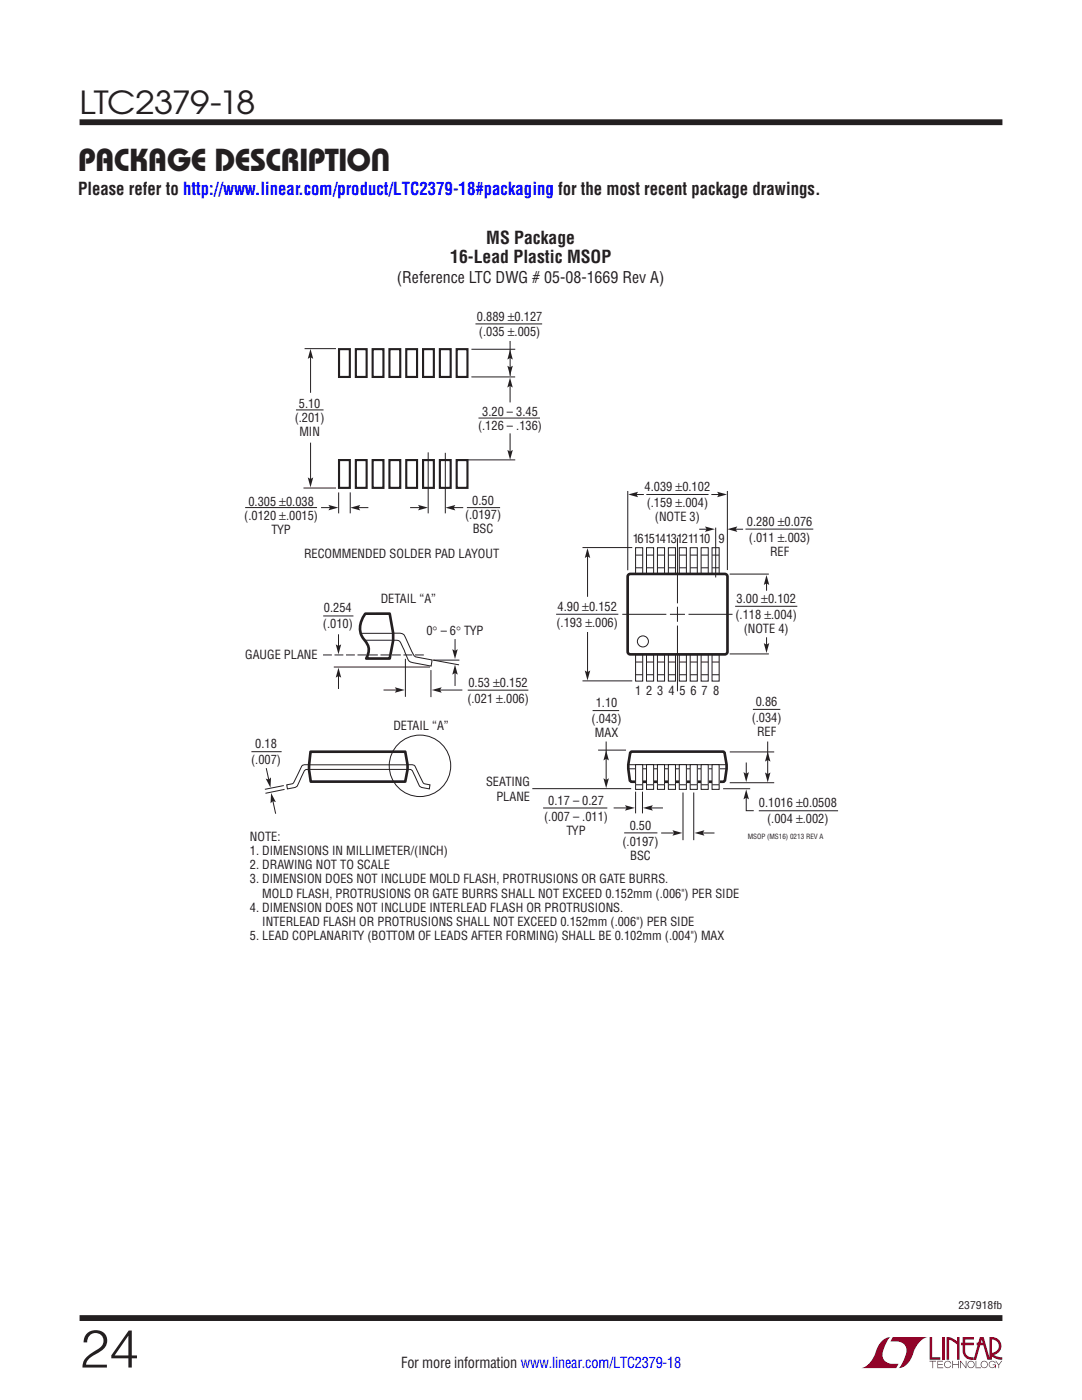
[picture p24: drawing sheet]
<svg xmlns="http://www.w3.org/2000/svg" width="216mm" height="279mm" viewBox="0 0 216 279" stroke-linecap="round" stroke-linejoin="round" font-family="sans-serif">
<defs><g id="words">
<text font-size="10.6" fill="#231f20" x="15.9" y="272.9">24</text>
<g font-size="6.3" fill="#231f20">
<text x="15.9" y="22.8">LTC2379-18</text>
<text x="15.6" y="34.1">PACKAGE DESCRIPTION</text>
</g>
<g font-size="3.5" fill="#231f20">
<text x="15.6" y="38.8">Please refer to http://www.linear.com/product/LTC2379-18#packaging for the most recent package drawings.</text>
<text x="89.8" y="52.6">16-Lead Plastic MSOP</text>
<text x="97" y="48.7">MS Package</text>
</g>
<text font-size="3.2" fill="#231f20" x="79.2" y="56.5">(Reference LTC DWG # 05-08-1669 Rev A)</text>
<text font-size="3" fill="#231f20" x="80.1" y="273.1">For more information www.linear.com/LTC2379-18</text>
<g font-size="2.5" fill="#231f20">
<text x="95.2" y="64.1">0.889 ±0.127</text>
<text x="95.6" y="67">(.035 ±.005)</text>
<text x="59.6" y="81.4">5.10</text>
<text x="96.2" y="83">3.20 – 3.45</text>
<text x="58.8" y="84.2">(.201)</text>
<text x="59.7" y="87">MIN</text>
<text x="95.4" y="85.8">(.126 – .136)</text>
<text x="49.6" y="100.9">0.305 ±0.038</text>
<text x="94.2" y="100.8">0.50</text>
<text x="128.6" y="98">4.039 ±0.102</text>
<text x="129" y="101.2">(.159 ±.004)</text>
<text x="48.7" y="103.7">(.0120 ±.0015)</text>
<text x="54.2" y="106.5">TYP</text>
<text x="92.8" y="103.6">(.0197)</text>
<text x="94.3" y="106.5">BSC</text>
<text x="130.7" y="104">(NOTE 3)</text>
<text x="149" y="104.9">0.280 ±0.076</text>
<text x="60.7" y="111.4">RECOMMENDED SOLDER PAD LAYOUT</text>
<text x="126.2" y="108.4">16151413121110</text>
<text x="143.3" y="108.4">9</text>
<text x="149.4" y="108.1">(.011 ±.003)</text>
<text x="153.6" y="110.9">REF</text>
<text x="64.4" y="125.4">(.010)</text>
<text x="64.6" y="122.2">0.254</text>
<text x="76" y="120.4">DETAIL “A”</text>
<text x="111" y="125.1">(.193 ±.006)</text>
<text x="111.3" y="121.9">4.90 ±0.152</text>
<text x="146.8" y="123.5">(.118 ±.004)</text>
<text x="147" y="120.3">3.00 ±0.102</text>
<text x="48.9" y="131.6">GAUGE PLANE</text>
<text x="85.1" y="126.7">0° – 6° TYP</text>
<text x="148.4" y="126.3">(NOTE 4)</text>
<text x="93.5" y="137.1">0.53 ±0.152</text>
<text x="93.3" y="140.2">(.021 ±.006)</text>
<text x="118.9" y="141.1">1.10</text>
<text x="126.7" y="138.6">1 2 3 4 5 6 7 8</text>
<text x="150.8" y="140.9">0.86</text>
<text x="50.9" y="149.3">0.18</text>
<text x="78.5" y="145.7">DETAIL “A”</text>
<text x="118" y="144.3">(.043)</text>
<text x="118.7" y="147.1">MAX</text>
<text x="150" y="144.1">(.034)</text>
<text x="151.1" y="146.9">REF</text>
<text x="50.1" y="152.5">(.007)</text>
<text x="97" y="156.9">SEATING</text>
<text x="99.1" y="159.8">PLANE</text>
<text x="109.4" y="160.7">0.17 – 0.27</text>
<text x="151.4" y="161.1">0.1016 ±0.0508</text>
<text x="49.9" y="167.8">NOTE:</text>
<text x="108.6" y="163.8">(.007 – .011)</text>
<text x="113" y="166.7">TYP</text>
<text x="125.6" y="165.6">0.50</text>
<text x="153.1" y="164.3">(.004 ±.002)</text>
<text x="49.9" y="170.7">1. DIMENSIONS IN MILLIMETER/(INCH)</text>
<text x="49.9" y="173.5">2. DRAWING NOT TO SCALE</text>
<text x="124.2" y="168.8">(.0197)</text>
<text x="125.7" y="171.6">BSC</text>
<text x="49.9" y="176.3">3. DIMENSION DOES NOT INCLUDE MOLD FLASH, PROTRUSIONS OR GATE BURRS.</text>
<text x="52.3" y="179.1">MOLD FLASH, PROTRUSIONS OR GATE BURRS SHALL NOT EXCEED 0.152mm (.006&quot;) PER SIDE</text>
<text x="49.9" y="181.9">4. DIMENSION DOES NOT INCLUDE INTERLEAD FLASH OR PROTRUSIONS.</text>
<text x="52.3" y="184.8">INTERLEAD FLASH OR PROTRUSIONS SHALL NOT EXCEED 0.152mm (.006&quot;) PER SIDE</text>
<text x="49.9" y="187.6">5. LEAD COPLANARITY (BOTTOM OF LEADS AFTER FORMING) SHALL BE 0.102mm (.004&quot;) MAX</text>
</g>
<text font-size="2.1" fill="#231f20" x="191.2" y="261.2">237918fb</text>
<text font-size="1.4" fill="#231f20" x="149.2" y="167.4">MSOP (MS16) 0213 REV A</text>
</g></defs>
<g fill="#900126">
<path d="M185.5 266.8h.5v4.1h1.6v.5h-2.1z"/>
<path d="M176.2 267.4l1-.5h.5h-.1a6.2 6.2 0 0 0-1.4 4 2.58 2.58 0 0 0 3.1 1.3l-.5 .8h-6.9a4.9 4.9 0 0 0 3-3.8l.4-.7z"/>
<path d="M178.1 266.9h7a4.9 4.9 0 0 0-3.1 3.7 3.2 3.2 0 0 1-2.7 2.4h.1a6.2 6.2 0 0 0 1.4-4.1 2.58 2.58 0 0 0-3.1-1.2z"/>
<path d="M188 266.8h.5v4.6h-.5z"/>
<path d="M188.9 266.8l1 .2 1.1 .7v-.9h.5v4.6h-.5v-3.1l-1.6-.9v4h-.5z"/>
<path d="M185.5 271.6h1.3v.1h-.6v1.3h-.1v-1.3h-.6z"/>
<path d="M187 271.6h1.2v.1h-1v.5h.9v.2h-.9v.5h1v.1h-1.2z"/>
<path d="M190 271.6h.2v.6h1v-.6h.1v1.4h-.1v-.6h-1v.6h-.2z"/>
<path d="M191.6 271.6h.1l1 1.2v-1.2h.1v1.4l-1.1-1.2v1.2h-.1z"/>
<path d="M194.7 271.6h.1v1.3h.9v.1h-1z"/>
<path d="M198.6 271.6h.2l.5 .7 .5-.7h.2l-.6 .8v.6h-.2v-.6z"/>
<path d="M192.1 266.8h2.2v.5h-1.7v.7h1.7v.5h-1.7v1.1a1.32 1.32 0 0 0 1.7 1.3v.5l1.2-4.6h.8l1.1 4.1v-4.1a1.84 1.84 0 0 1 2.4 1.4 1.84 1.84 0 0 1-1.5 2.2l.8 .4 .9 .1v.5l-1.2-.2-1-.6v-.6a1.34 1.34 0 0 0 1.5-1.2 1.34 1.34 0 0 0-1.4-1.5v4.1h-.9l-.8-2.9h-1.3v-.5h1.2l-.2-.7-1.1 4.1a2.06 2.06 0 0 1-2.7-1.3v-1.6h-.4v-.5h.4z"/>
<path d="M193.2 271.8a.72 .72 0 0 1 1.2 .1 .72 .72 0 0 1-.4 1.1 .72 .72 0 0 1-1-.7h.2a.59 .59 0 0 0 .8 .5 .59 .59 0 0 0 .2-.9 .59 .59 0 0 0-1 .2v.2h-.2z"/>
<path d="M195.9 271.8a.72 .72 0 0 1 1.1 .1 .72 .72 0 0 1-.4 1.1 .72 .72 0 0 1-.9-.7h.1a.59 .59 0 0 0 .8 .5 .59 .59 0 0 0 .2-.9 .59 .59 0 0 0-.9 .2l-.1 .2h-.1z"/>
<path d="M197.5 271.8a.72 .72 0 0 1 1.2 .2h-.2a.59 .59 0 0 0-.9-.1 .59 .59 0 0 0 .1 .9 .59 .59 0 0 0 .9-.4h-.5v-.1h.6v.7h-.1v-.3a.73 .73 0 0 1-1.1 .2 .73 .73 0 0 1 0-1.1z"/>
<path d="M188.6 271.8a.71 .71 0 0 1 1.2 .3h-.1a.59 .59 0 0 0-.9-.3 .59 .59 0 0 0-.1 1 .59 .59 0 0 0 1-.3h.1a.73 .73 0 0 1-1.1 .4 .73 .73 0 0 1-.1-1.1z"/>
</g>
<path d="M15.9 24.4h184.1M15.9 263h184.1" fill="none" stroke="#231f20" stroke-width="1.2" stroke-linecap="butt"/>
<path d="M93.3 137.7h12.1" fill="none" stroke="#231f20" stroke-width=".2"/>
<path d="M62 150h18.9l.4 2.6v1l-.4 2.4h-18.9l-.3-2.4z" fill="#fff"/>
<path d="M62 150h18.9l.4 2.6v1l-.4 2.4h-18.9l-.3-2.4z" fill="none" stroke="#231f20" stroke-width=".53"/>
<g fill="none" stroke="#231f20" stroke-width=".2">
<path d="M80.9 131.5v7.6M86 133.7v5.4M87.7 137.7h4.6M50.2 150h6M56.6 156.8l-3.7 .7M56.8 157.5l-3.8 .8M61.7 152.6h19.6M61.7 152.6a1.65 1.65 0 0 0-1.5 .3l-1.4 2.9a.96 .96 0 0 1-1.1 .7l-.5 .1 .1 .8 1.2-.2a1.04 1.04 0 0 0 1.1-.9l1-2.2a.85 .85 0 0 1 1.1-.5M81.3 152.6a1.65 1.65 0 0 1 1.5 .3l1.4 2.9a.96 .96 0 0 0 1.1 .7l.5 .1-.1 .8-1.2-.2a1.04 1.04 0 0 1-1.1-.9l-1-2.2a.85 .85 0 0 0-1.1-.5h-19.8M106.2 157.4h19.7M118.2 141.8h5.3M119.3 149.7h5.6"/>
<path d="M120.9 148v7.8M125.4 152.6h19.6M125.4 153.4h19.6M126.8 158v4.3M128.2 158v4.3M136.3 158.2v9.5M138.4 158.2v9.5M144.3 157.4h5.4M145.6 156.2h8.9M150.2 141.6h5.5M108.4 161.3h12.8M124.5 166.2h6.7"/>
</g>
<path d="M86.1 137.7l2-.5-.3 .5 .3 .5z" fill="#231f20"/>
<path d="M76.5 137.7h2.8" fill="none" stroke="#231f20" stroke-width=".2"/>
<path d="M78.8 137.2l2 .5-2 .5 .3-.5z" fill="#231f20"/>
<path d="M53.1 153.3l.6 2.4" fill="none" stroke="#231f20" stroke-width=".2"/>
<path d="M53 155.4l.6 .2 .5-.5-.1 2.1z" fill="#231f20"/>
<path d="M54.4 159.7l.6 2.7" fill="none" stroke="#231f20" stroke-width=".2"/>
<g fill="#231f20">
<path d="M54.1 158.3l.9 1.8-.6-.2-.4 .4z"/>
<path d="M120.4 155.3l.6 .3 .5-.3-.5 2z"/>
<path d="M121 149.8l.5 2-.5-.4-.6 .4z"/>
</g>
<path d="M153.2 148v6.7" fill="none" stroke="#231f20" stroke-width=".2"/>
<g fill="#231f20">
<path d="M152.6 154.2l.6 .3 .5-.3-.5 1.9z"/>
<path d="M153.2 150l.5 2-.5-.3-.6 .3z"/>
</g>
<path d="M129.8 161.2h2.5" fill="none" stroke="#231f20" stroke-width=".2"/>
<path d="M128.3 161.2l2-.5-.4 .5 .4 .6z" fill="#231f20"/>
<path d="M122.4 161.2h2.8" fill="none" stroke="#231f20" stroke-width=".2"/>
<path d="M124.7 160.7l2 .5-2 .6 .3-.6z" fill="#231f20"/>
<path d="M140.1 166.2h2.5" fill="none" stroke="#231f20" stroke-width=".2"/>
<path d="M138.6 166.2l2-.5-.4 .5 .4 .6z" fill="#231f20"/>
<path d="M131.9 166.2h2.8" fill="none" stroke="#231f20" stroke-width=".2"/>
<path d="M134.2 165.7l2 .5-2 .6 .3-.6z" fill="#231f20"/>
<path d="M148.9 152.2v2.3" fill="none" stroke="#231f20" stroke-width=".2"/>
<path d="M148.4 154.1l.5 .3 .5-.3-.5 2z" fill="#231f20"/>
<path d="M148.9 159.1v2.7h1.5" fill="none" stroke="#231f20" stroke-width=".2"/>
<path d="M148.9 157.5l.5 2-.5-.3-.5 .3z" fill="#231f20"/>
<path d="M125.8 150.2l.3-.2h18.1l.4 .2a8.8 8.8 0 0 1-.1 5.8h-18.4l-.4-.2a10.4 10.4 0 0 1 .1-5.6z" fill="none" stroke="#231f20" stroke-width=".53"/>
<g fill="none" stroke="#231f20" stroke-width=".2">
<path d="M126.8 109.3h1.4v5.3h-1.4zM126.8 110.8h1.4M126.8 113.3h1.4M129 109.3h1.4v5.3h-1.4zM129 110.8h1.4M129 113.3h1.4M131.2 109.3h1.4v5.3h-1.4zM131.2 110.8h1.4M131.2 113.3h1.4M133.4 109.3h1.4v5.3h-1.4zM133.4 110.8h1.4M133.4 113.3h1.4"/>
<path d="M135.5 109.3h1.5v5.3h-1.5zM135.6 110.8h1.3M135.6 113.3h1.3M137.7 109.3h1.4v5.3h-1.4zM137.7 110.8h1.4M137.7 113.3h1.4M139.9 109.3h1.4v5.3h-1.4zM139.9 110.8h1.4M139.9 113.3h1.4M142.1 109.3h1.4v5.3h-1.4zM142.1 110.8h1.4M142.1 113.3h1.4"/>
<path d="M126.8 130.6h1.4v5.3h-1.4zM126.8 132.1h1.4M126.8 134.7h1.4M129 130.6h1.4v5.3h-1.4zM129 132.1h1.4M129 134.7h1.4M131.2 130.6h1.4v5.3h-1.4zM131.2 132.1h1.4M131.2 134.7h1.4M133.4 130.6h1.4v5.3h-1.4zM133.4 132.1h1.4M133.4 134.7h1.4"/>
<path d="M135.5 130.6h1.5v5.3h-1.5zM135.6 132.1h1.3M135.6 134.7h1.3M137.7 130.6h1.4v5.3h-1.4zM137.7 132.1h1.4M137.7 134.7h1.4M139.9 130.6h1.4v5.3h-1.4zM139.9 132.1h1.4M139.9 134.7h1.4M142.1 130.6h1.4v5.3h-1.4zM142.1 132.1h1.4M142.1 134.7h1.4"/>
</g>
<path d="M126.8 152.6h1.4v4.9h-1.4z" fill="#fff"/>
<path d="M126.8 152.6h1.4v4.9h-1.4z" fill="none" stroke="#231f20" stroke-width=".2"/>
<path d="M126.8 156.6h1.4z" fill="#fff"/>
<path d="M126.8 156.6h1.4" fill="none" stroke="#231f20" stroke-width=".2"/>
<path d="M142.1 152.6h1.4v4.9h-1.4z" fill="#fff"/>
<path d="M142.1 152.6h1.4v4.9h-1.4z" fill="none" stroke="#231f20" stroke-width=".2"/>
<path d="M142.1 156.6h1.4z" fill="#fff"/>
<path d="M142.1 156.6h1.4" fill="none" stroke="#231f20" stroke-width=".2"/>
<path d="M139.9 152.6h1.4v4.9h-1.4z" fill="#fff"/>
<path d="M139.9 152.6h1.4v4.9h-1.4z" fill="none" stroke="#231f20" stroke-width=".2"/>
<path d="M139.9 156.6h1.4z" fill="#fff"/>
<path d="M139.9 156.6h1.4" fill="none" stroke="#231f20" stroke-width=".2"/>
<path d="M137.7 152.6h1.4v4.9h-1.4z" fill="#fff"/>
<path d="M137.7 152.6h1.4v4.9h-1.4z" fill="none" stroke="#231f20" stroke-width=".2"/>
<path d="M137.7 156.6h1.4z" fill="#fff"/>
<path d="M137.7 156.6h1.4" fill="none" stroke="#231f20" stroke-width=".2"/>
<path d="M135.5 152.6h1.5v4.9h-1.5z" fill="#fff"/>
<path d="M135.5 152.6h1.5v4.9h-1.5z" fill="none" stroke="#231f20" stroke-width=".2"/>
<path d="M135.6 156.6h1.3z" fill="#fff"/>
<path d="M135.6 156.6h1.3" fill="none" stroke="#231f20" stroke-width=".2"/>
<path d="M133.4 152.6h1.4v4.9h-1.4z" fill="#fff"/>
<path d="M133.4 152.6h1.4v4.9h-1.4z" fill="none" stroke="#231f20" stroke-width=".2"/>
<path d="M133.4 156.6h1.4z" fill="#fff"/>
<path d="M133.4 156.6h1.4" fill="none" stroke="#231f20" stroke-width=".2"/>
<path d="M131.2 152.6h1.4v4.9h-1.4z" fill="#fff"/>
<path d="M131.2 152.6h1.4v4.9h-1.4z" fill="none" stroke="#231f20" stroke-width=".2"/>
<path d="M131.2 156.6h1.4z" fill="#fff"/>
<path d="M131.2 156.6h1.4" fill="none" stroke="#231f20" stroke-width=".2"/>
<path d="M129 152.6h1.4v4.9h-1.4z" fill="#fff"/>
<path d="M129 152.6h1.4v4.9h-1.4z" fill="none" stroke="#231f20" stroke-width=".2"/>
<path d="M129 156.6h1.4z" fill="#fff"/>
<path d="M64.5 122.9h6M129 156.6h1.4M145.6 150.1h8.9" fill="none" stroke="#231f20" stroke-width=".2"/>
<path d="M72.9 122.5h4.9l.7 3.9v1.4l-.7 3.6h-4.7a3.1 3.1 0 0 0-.7-4.1 4.3 4.3 0 0 1 .5-4.8z" fill="#fff"/>
<path d="M72.9 122.5h4.9l.7 3.9v1.4l-.7 3.6h-4.7a3.1 3.1 0 0 0-.7-4.1 4.3 4.3 0 0 1 .5-4.8z" fill="none" stroke="#231f20" stroke-width=".53"/>
<path d="M67.5 126.6v2.4M72.1 126.4h6.4M78.5 126.4h1.4a1.25 1.25 0 0 1 1.1 1.1l1.3 2.8a1.23 1.23 0 0 0 1.4 .9l2.5 .5-.2 1.2-2.8-.5a2.07 2.07 0 0 1-1.8-.9l-1.1-2.5a1.4 1.4 0 0 0-1.9-1.2h-5.6" fill="none" stroke="#231f20" stroke-width=".2"/>
<path d="M67 128.6l.5 .3 .6-.3-.6 2z" fill="#231f20"/>
<path d="M67.5 134.8v2.7" fill="none" stroke="#231f20" stroke-width=".2"/>
<path d="M67.5 133.3l.6 1.9-.6-.3-.5 .3z" fill="#231f20"/>
<path d="M66.6 133.1h19.2M86.4 131.7h5.3M86.5 131.7l5.1 1M90.8 127.5v2.5" fill="none" stroke="#231f20" stroke-width=".2"/>
<path d="M84.6 130.7h-20.5" fill="none" stroke="#231f20" stroke-width=".2" stroke-dasharray="1.8 .5" stroke-linecap="butt"/>
<path d="M90.2 129.6l.6 .3 .5-.3-.5 1.9z" fill="#231f20"/>
<path d="M90.8 134.2v2.7" fill="none" stroke="#231f20" stroke-width=".2"/>
<path d="M90.8 132.7l.5 1.9-.5-.3-.6 .3z" fill="#231f20"/>
<g fill="none" stroke="#231f20" stroke-width=".2">
<path d="M60.8 69.6h6.2M60.6 97.4h6.4"/>
<circle cx="83.8" cy="152.8" r="6.1"/>
</g>
<g fill="none" stroke="#231f20" stroke-width=".42">
<path d="M67.7 69.7h2.1v5.5h-2.1zM71 69.7h2.2v5.5h-2.2zM74.4 69.7h2.1v5.5h-2.1zM77.7 69.7h2.2v5.5h-2.2zM81.1 69.7h2.1v5.5h-2.1zM84.4 69.7h2.2v5.5h-2.2zM87.8 69.7h2.1v5.5h-2.1zM91.1 69.7h2.2v5.5h-2.2zM67.7 91.8h2.1v5.6h-2.1zM71 91.8h2.2v5.6h-2.2zM74.4 91.8h2.1v5.6h-2.1zM77.7 91.8h2.2v5.6h-2.2z"/>
<path d="M81.1 91.8h2.1v5.6h-2.1zM84.4 91.8h2.2v5.6h-2.2zM87.8 91.8h2.1v5.6h-2.1zM91.1 91.8h2.2v5.6h-2.2z"/>
</g>
<g fill="#231f20">
<path d="M61.4 95.3l.6 .3 .5-.3-.5 2z"/>
<path d="M62 69.6l.5 2-.5-.3-.6 .3z"/>
<path d="M101.8 69.8l.5 2-.5-.4-.6 .4z"/>
</g>
<path d="M62 71.3v7.1M94.1 75.2h8.7M62 88.3v7.6M93.4 91.8h9.4M95.5 83.4h12.2" fill="none" stroke="#231f20" stroke-width=".2"/>
<path d="M101.8 75.4l.5 1.9-.5-.3-.6 .3z" fill="#231f20"/>
<path d="M94.1 69.7h8.7M94.9 64.6h13.3M101.8 76.7v3.6" fill="none" stroke="#231f20" stroke-width=".2"/>
<path d="M101.2 73l.6 .3 .5-.3-.5 2z" fill="#231f20"/>
<path d="M101.8 68v7M85.4 90.3v12.2M88.9 90.4v12.1" fill="none" stroke="#231f20" stroke-width=".2"/>
<g fill="#231f20">
<path d="M88.9 101.3l2-.5-.4 .5 .4 .6z"/>
<path d="M83.4 100.8l2 .5-2 .6 .3-.6z"/>
</g>
<path d="M67.6 98.3v4.2M69.9 98.3v4.2" fill="none" stroke="#231f20" stroke-width=".2"/>
<g fill="#231f20">
<path d="M69.9 101.3l2-.5-.3 .5 .3 .6z"/>
<path d="M65.5 100.8l2 .5-2 .6 .4-.6z"/>
</g>
<path d="M64.1 101.3h2.1M71.4 101.3h2.1M81.8 101.3h2.2M90.3 101.3h2.1" fill="none" stroke="#231f20" stroke-width=".2"/>
<path d="M101.2 89.8l.6 .3 .5-.3-.5 2z" fill="#231f20"/>
<g fill="none" stroke="#231f20" stroke-width=".2">
<path d="M59.1 81.8h5.5M101.8 86.5v3.7M125.3 98v15.8M129 98.7h12.4M141.9 98.7h1.8M145.1 98v15.8M48.9 101.3h14.4M93.2 101.3h6.6M116.2 109.3h10M135.2 107.3v13.1M145.6 114.6h7.8M148.7 105.6h13.6"/>
<path d="M116.2 135.9h10M124.2 122.6h8.8M133.7 122.6h3M135.2 121.1v3M135.2 124.9v13.1M137.4 122.6h8.8M145.6 130.5h7.8M146.7 121h12.4M151.4 161.8h15.8"/>
</g>
<path d="M125.3 114.8l.5-.3 19.1 .1 .3 .5-.1 15.2-.5 .3-19.1-.1-.3-.4z" fill="none" stroke="#231f20" stroke-width=".53"/>
<path d="M143.1 98.1l2 .6-2 .5 .3-.5z" fill="#231f20"/>
<path d="M139.5 105.6h1.8" fill="none" stroke="#231f20" stroke-width=".2"/>
<path d="M140.7 105.1l2 .5-2 .6 .3-.6z" fill="#231f20"/>
<path d="M126.7 98.7h1.8" fill="none" stroke="#231f20" stroke-width=".2"/>
<path d="M125.3 98.7l2-.6-.3 .6 .3 .5z" fill="#231f20"/>
<path d="M146.5 105.6h1.8" fill="none" stroke="#231f20" stroke-width=".2"/>
<path d="M145.1 105.6l2-.5-.3 .5 .3 .6z" fill="#231f20"/>
<path d="M153 116.2v1.7" fill="none" stroke="#231f20" stroke-width=".2"/>
<path d="M152.9 114.8l.6 1.9-.6-.3-.5 .3z" fill="#231f20"/>
<path d="M153 127.2v1.7" fill="none" stroke="#231f20" stroke-width=".2"/>
<path d="M152.4 128.3l.5 .4 .6-.4-.6 2z" fill="#231f20"/>
<path d="M117.2 110.8v8.3M111 122.6h12.4" fill="none" stroke="#231f20" stroke-width=".2"/>
<path d="M117.2 109.4l.6 2-.6-.4-.5 .4z" fill="#231f20"/>
<path d="M117.2 126.1v8.3" fill="none" stroke="#231f20" stroke-width=".2"/>
<path d="M116.7 133.8l.5 .3 .6-.3-.6 2z" fill="#231f20"/>
<g fill="none" stroke="#231f20" stroke-width=".2">
<path d="M142.8 105.3v9.9"/>
<circle cx="128.3" cy="128" r="1.1"/>
</g>
<use href="#words"/>
</svg>
